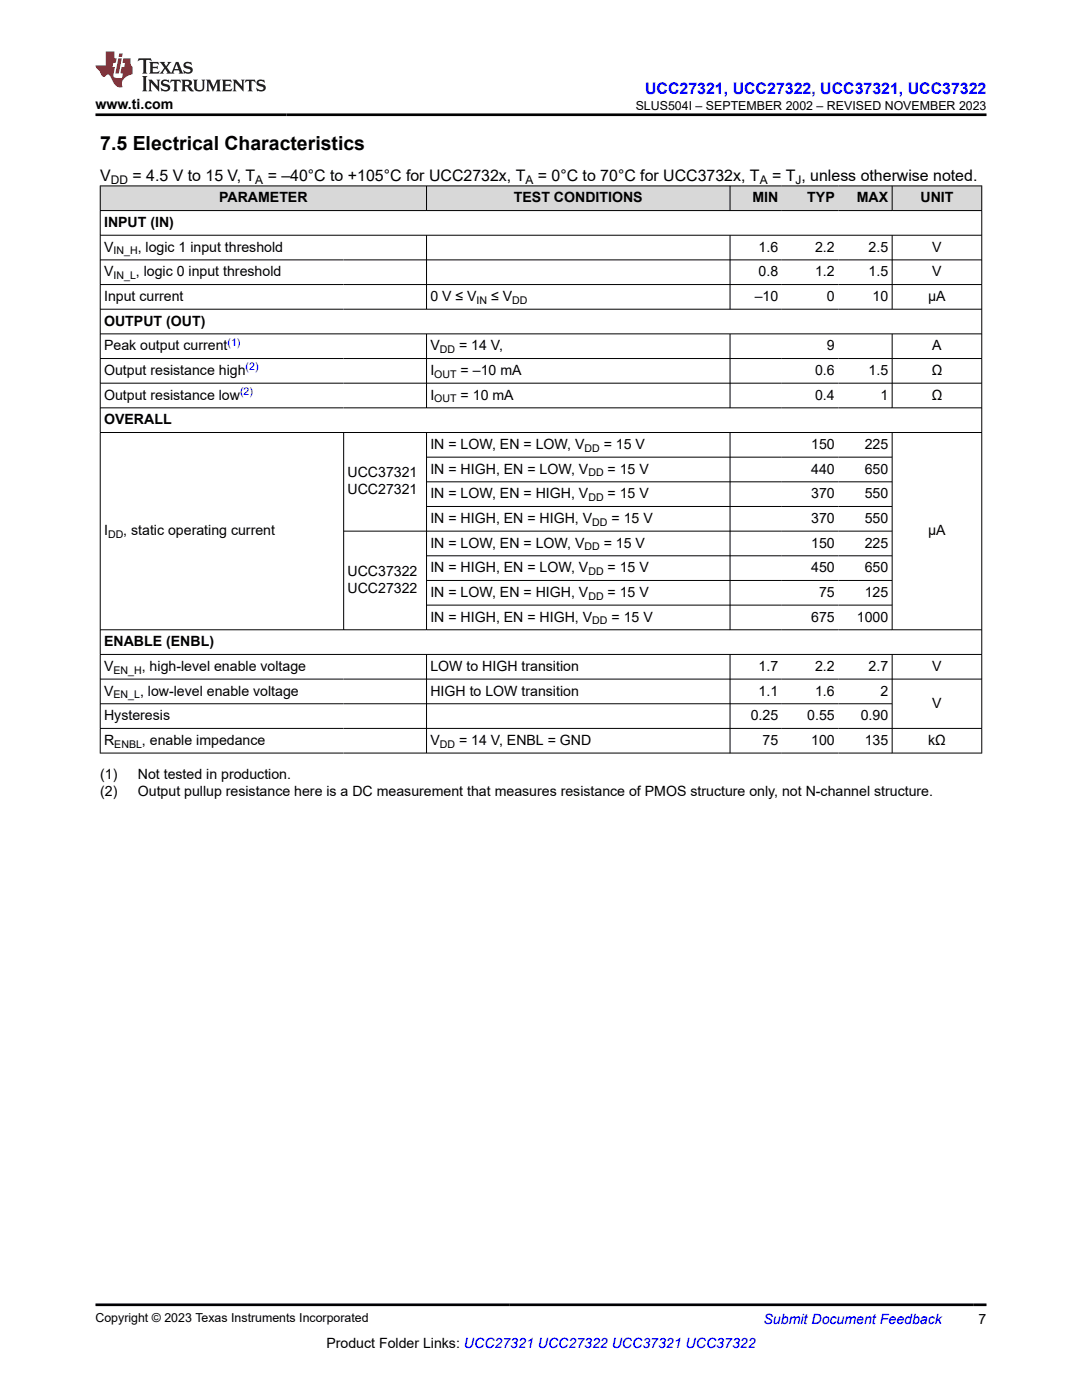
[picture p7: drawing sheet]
<svg xmlns="http://www.w3.org/2000/svg" width="216mm" height="279mm" viewBox="0 0 216 279" stroke-linecap="round" stroke-linejoin="round" font-family="sans-serif">
<defs><g id="words">
<text font-size="3.9" x="20" y="29.9">7.5 Electrical Characteristics</text>
<text font-size="3.2" fill="#00f" x="128.7" y="18.7">UCC27321, UCC27322, UCC37321, UCC37322</text>
<g font-size="3.2">
<text x="20" y="36.1">V</text>
<text x="26.4" y="36.1">= 4.5 V to 15 V, T</text>
<text x="53.4" y="36.1">= –40°C to +105°C for UCC2732x, T</text>
<text x="107.3" y="36.1">= 0°C to 70°C for UCC3732x, T</text>
<text x="154.1" y="36.1">= T , unless otherwise noted.</text>
</g>
<g font-size="2.8">
<text x="19" y="21.8">www.ti.com</text>
<text x="43.7" y="40.4">PARAMETER</text>
<text x="102.5" y="40.4">TEST CONDITIONS</text>
<text x="150.1" y="40.4">MIN</text>
<text x="161.1" y="40.4">TYP</text>
<text x="171" y="40.4">MAX</text>
<text x="183.7" y="40.4">UNIT</text>
<text x="20.8" y="45.3">INPUT (IN)</text>
<text x="20.8" y="50.2">V</text>
<text x="27.5" y="50.2">, logic 1 input threshold</text>
<text x="151.4" y="50.2">1.6</text>
<text x="162.6" y="50.2">2.2</text>
<text x="173.3" y="50.2">2.5</text>
<text x="186" y="50.2">V</text>
<text x="20.8" y="55.1">V</text>
<text x="27.1" y="55.1">, logic 0 input threshold</text>
<text x="151.4" y="55.1">0.8</text>
<text x="162.6" y="55.1">1.2</text>
<text x="173.3" y="55.1">1.5</text>
<text x="186" y="55.1">V</text>
<text x="20.8" y="60.1">Input current</text>
<text x="20.8" y="65">OUTPUT (OUT)</text>
<text x="85.9" y="60.1">0 V ≤ V</text>
<text x="98" y="60.1">≤ V</text>
<text x="150.6" y="60.1">–10</text>
<text x="165" y="60.1">0</text>
<text x="174.1" y="60.1">10</text>
<text x="185.2" y="60.1">µA</text>
<text x="20.8" y="69.9">Peak output current</text>
<text x="85.9" y="69.9">V</text>
<text x="91.6" y="69.9">= 14 V,</text>
<text x="165" y="69.9">9</text>
<text x="186" y="69.9">A</text>
<text x="20.8" y="74.8">Output resistance high</text>
<text x="85.9" y="74.8">I</text>
<text x="91.9" y="74.8">= –10 mA</text>
<text x="162.6" y="74.8">0.6</text>
<text x="173.3" y="74.8">1.5</text>
<text x="185.9" y="74.8">Ω</text>
<text x="20.8" y="79.7">Output resistance low</text>
<text x="85.9" y="79.7">I</text>
<text x="91.9" y="79.7">= 10 mA</text>
<text x="162.6" y="79.7">0.4</text>
<text x="175.7" y="79.7">1</text>
<text x="185.9" y="79.7">Ω</text>
<text x="20.8" y="84.7">OVERALL</text>
<text x="85.9" y="89.6">IN = LOW, EN = LOW, V</text>
<text x="120.5" y="89.6">= 15 V</text>
<text x="161.9" y="89.6">150</text>
<text x="172.5" y="89.6">225</text>
<text x="69.3" y="95.3">UCC37321</text>
<text x="85.9" y="94.5">IN = HIGH, EN = LOW, V</text>
<text x="121.2" y="94.5">= 15 V</text>
<text x="161.9" y="94.5">440</text>
<text x="172.5" y="94.5">650</text>
<text x="69.3" y="98.7">UCC27321</text>
<text x="85.9" y="99.4">IN = LOW, EN = HIGH, V</text>
<text x="121.2" y="99.4">= 15 V</text>
<text x="161.9" y="99.4">370</text>
<text x="172.5" y="99.4">550</text>
<text x="20.8" y="106.8">I</text>
<text x="24.6" y="106.8">, static operating current</text>
<text x="85.9" y="104.4">IN = HIGH, EN = HIGH, V</text>
<text x="122" y="104.4">= 15 V</text>
<text x="161.9" y="104.4">370</text>
<text x="172.5" y="104.4">550</text>
<text x="185.2" y="106.8">µA</text>
<text x="85.9" y="109.3">IN = LOW, EN = LOW, V</text>
<text x="120.5" y="109.3">= 15 V</text>
<text x="161.9" y="109.3">150</text>
<text x="172.5" y="109.3">225</text>
<text x="69.3" y="115">UCC37322</text>
<text x="69.3" y="118.3">UCC27322</text>
<text x="85.9" y="114.2">IN = HIGH, EN = LOW, V</text>
<text x="85.9" y="119.1">IN = LOW, EN = HIGH, V</text>
<text x="121.2" y="114.2">= 15 V</text>
<text x="121.2" y="119.1">= 15 V</text>
<text x="161.9" y="114.2">450</text>
<text x="163.4" y="119.1">75</text>
<text x="172.5" y="114.2">650</text>
<text x="172.5" y="119.1">125</text>
<text x="85.9" y="124">IN = HIGH, EN = HIGH, V</text>
<text x="122" y="124">= 15 V</text>
<text x="161.9" y="124">675</text>
<text x="171" y="124">1000</text>
<text x="20.8" y="129">ENABLE (ENBL)</text>
<text x="20.8" y="133.9">V</text>
<text x="28.3" y="133.9">, high-level enable voltage</text>
<text x="85.9" y="133.9">LOW to HIGH transition</text>
<text x="151.4" y="133.9">1.7</text>
<text x="162.6" y="133.9">2.2</text>
<text x="173.3" y="133.9">2.7</text>
<text x="186" y="133.9">V</text>
<text x="20.8" y="138.8">V</text>
<text x="20.8" y="143.7">Hysteresis</text>
<text x="27.9" y="138.8">, low-level enable voltage</text>
<text x="85.9" y="138.8">HIGH to LOW transition</text>
<text x="149.8" y="143.7">0.25</text>
<text x="151.4" y="138.8">1.1</text>
<text x="161.1" y="143.7">0.55</text>
<text x="162.6" y="138.8">1.6</text>
<text x="171.8" y="143.7">0.90</text>
<text x="175.7" y="138.8">2</text>
<text x="186" y="141.3">V</text>
<text x="20.8" y="148.6">R</text>
<text x="28.3" y="148.6">, enable impedance</text>
<text x="85.9" y="148.6">V</text>
<text x="91.6" y="148.6">= 14 V, ENBL = GND</text>
<text x="152.2" y="148.6">75</text>
<text x="161.9" y="148.6">100</text>
<text x="172.5" y="148.6">135</text>
<text x="185.2" y="148.6">kΩ</text>
<text x="20" y="155.4">(1)</text>
<text x="27.5" y="155.4">Not tested in production.</text>
<text x="20" y="158.8">(2)</text>
<text x="27.5" y="158.8">Output pullup resistance here is a DC measurement that measures resistance of PMOS structure only, not N-channel structure.</text>
<text x="65.1" y="269">Product Folder Links: UCC27321 UCC27322 UCC37321 UCC37322</text>
<text x="195.3" y="264.2">7</text>
</g>
<text font-size="2.8" fill="#00f" x="152.4" y="264.2">Submit Document Feedback</text>
<g font-size="2.5">
<text x="126.9" y="21.9">SLUS504I – SEPTEMBER 2002 – REVISED NOVEMBER 2023</text>
<text x="19" y="263.9">Copyright © 2023 Texas Instruments Incorporated</text>
</g>
<g font-size="2.4">
<text x="22.1" y="36.7">DD</text>
<text x="50.9" y="36.7">A</text>
<text x="104.8" y="36.7">A</text>
<text x="151.6" y="36.7">A</text>
<text x="158.7" y="36.7">J</text>
</g>
<g font-size="2.1">
<text x="22.6" y="50.8">IN_H</text>
<text x="22.6" y="55.7">IN_L</text>
<text x="95.1" y="60.6">IN</text>
<text x="102.2" y="60.6">DD</text>
<text x="87.8" y="70.5">DD</text>
<text x="86.7" y="75.4">OUT</text>
<text x="86.7" y="80.3">OUT</text>
<text x="116.6" y="90.2">DD</text>
<text x="117.4" y="95.1">DD</text>
<text x="117.4" y="100">DD</text>
<text x="21.6" y="107.4">DD</text>
<text x="118.2" y="104.9">DD</text>
<text x="116.6" y="109.8">DD</text>
<text x="117.4" y="114.8">DD</text>
<text x="117.4" y="119.7">DD</text>
<text x="118.2" y="124.6">DD</text>
<text x="22.6" y="134.4">EN_H</text>
<text x="22.6" y="139.4">EN_L</text>
<text x="22.8" y="149.2">ENBL</text>
<text x="87.8" y="149.2">DD</text>
</g>
<g font-size="2.1" fill="#00f">
<text x="45.4" y="69">(1)</text>
<text x="49" y="73.9">(2)</text>
<text x="47.9" y="78.8">(2)</text>
</g>
</g></defs>
<g fill="#d8d8d8">
<path d="M20 37.1h175.9v4.9h-175.9z" fill-rule="evenodd"/>
<path d="M20.1 37.2h64.9v4.8h-64.9z" fill-rule="evenodd"/>
<path d="M85.2 37.2h60.4v4.8h-60.4z" fill-rule="evenodd"/>
<path d="M145.7 37.2h10.3v4.8h-10.3z" fill-rule="evenodd"/>
<path d="M156 37.2h11.3v4.8h-11.3z" fill-rule="evenodd"/>
<path d="M167.3 37.2h10.7v4.8h-10.7z" fill-rule="evenodd"/>
<path d="M178.1 37.2h17.7v4.8h-17.7z" fill-rule="evenodd"/>
</g>
<g fill="none" stroke="#000" stroke-width=".2">
<path d="M19.9 37.1h176.1M20 37v113.4M85.1 37v5.1M145.7 37v5.1M178 37v5.1M195.9 37v113.4M19.9 42h176.1M19.9 46.9h176.1M19.9 51.9h176.1M19.9 56.8h176.1M85.1 46.9v14.9M145.7 46.9v14.9"/>
<path d="M178 46.9v14.9M19.9 61.7h176.1M19.9 66.6h176.1M19.9 71.6h176.1M19.9 76.5h176.1M85.1 66.6v14.9M145.7 66.6v14.9M178 66.6v14.9M19.9 81.4h176.1M19.9 86.3h176.1M68.6 86.3v39.4M85.1 86.3v39.4"/>
<path d="M85.1 91.2h93M85.1 96.2h93M145.7 86.3v39.4M178 86.3v39.4M68.6 106h109.5M85.1 101.1h93M85.1 110.9h93M85.1 115.8h93M19.9 125.7h176.1M19.9 130.6h176.1M19.9 135.5h176.1M85.1 130.6v19.8"/>
<path d="M85.1 120.8h93M145.7 130.6v19.8M178 130.6v19.8M19.9 140.4h158.2M19.9 145.4h176.1M19.9 150.3h176.1"/>
</g>
<path d="M27.7 11.6l-.2 .6 .5-.2h.6v.1v2.2l-.2 .4h1l-.2-.4v-2.2v-.1h.5l.5 .2-.1-.6zM29.8 12.4l.2 .3v1.6l-.2 .4h1.9l.1-.6a1.08 1.08 0 0 1-1.3 .2v-.7h.6l.4 .2v-.7l-.4 .2h-.6v-.5l.2-.2a1 1 0 0 1 1 .3l-.1-.5zM31.8 12.4l1 1.1-1 1.2h.9l-.2-.2 .4-.8 .5 .8-.2 .2h1.6l-.2-.2 .1-.5h1l.1 .5-.1 .2h.9l-.2-.4-.8-1.9h-.5l-1 2.1-.8-1.1 .9-1h-.8l.2 .2-.5 .6-.3-.6 .1-.2zM35.2 12.8l.4 1h-.8zM36.8 12.5a.65 .65 0 0 0-.2 .7 .65 .65 0 0 0 .6 .5l.7 .1 .1 .3a.79 .79 0 0 1-.7 .4 .79 .79 0 0 1-.7-.5l.1 .7 .2-.1a.93 .93 0 0 0 1.1 0 .93 .93 0 0 0 .4-.9 1.46 1.46 0 0 0-1.2-.6l-.1-.3a1.09 1.09 0 0 1 1.2 .2l-.2-.6-.1 .1-.6-.2zM28.4 15.2l.2 .4v2.2l-.2 .4h1l-.2-.4v-2.2l.2-.4zM29.6 15.9l.2 .4v1.5l-.2 .4h.8l-.3-.4v-1.3l1.7 1.8v-2l.2-.4h-.8l.2 .2 .1 1.1-1.2-1.3zM32.3 16a.65 .65 0 0 0-.2 .8 .65 .65 0 0 0 .7 .4l.6 .2 .1 .2a.79 .79 0 0 1-.7 .4 .79 .79 0 0 1-.7-.5l.1 .7 .2-.1a.93 .93 0 0 0 1.1 .1 .93 .93 0 0 0 .4-1 1.46 1.46 0 0 0-1.2-.5l-.1-.4a1.09 1.09 0 0 1 1.2 .2l-.2-.6-.1 .1-.6-.1zM34.1 15.9l-.1 .6a.63 .63 0 0 1 .7-.3l.1 1.6-.3 .4h1l-.2-.4v-1.6a.66 .66 0 0 1 .8 .3l-.1-.6zM36.2 15.9l.2 .4v1.5l-.2 .4h.9l-.2-.2v-.7h.5l.1 .2a.79 .79 0 0 0 1.2 .6l-1-.9a.61 .61 0 0 0 .6-.6 .61 .61 0 0 0-.5-.7zM36.9 16.2h.2a.47 .47 0 0 1 .5 .1 .47 .47 0 0 1 .1 .5l-.2 .1-.6 .1zM38.5 15.9l.2 .2a2.27 2.27 0 0 0 .4 2 1.04 1.04 0 0 0 1.7-.7v-1.3l.2-.2h-.8l.2 .4v1.1a.6 .6 0 0 1-.6 .6 .6 .6 0 0 1-.6-.6v-1.1l.3-.4zM41.1 15.9l.2 .4v1.5l-.2 .4h.7l-.2-.4v-1.4l.9 1.9 .8-1.9v1.4l-.2 .4h1l-.3-.4v-1.5l.3-.4h-.8l-.7 1.5-.7-1.5zM44.3 15.9l.2 .4v1.5l-.2 .4h1.9l.1-.6a1.09 1.09 0 0 1-1.3 .2v-.7h.6l.4 .2v-.6l-.4 .2h-.6v-.6l.2-.1a1.01 1.01 0 0 1 1 .3l-.1-.6zM46.4 15.9l.3 .4v1.5l-.3 .4h.8l-.2-.4v-1.3l1.6 1.8v-2l.2-.4h-.7l.2 .2v1.1l-1.2-1.3zM49 15.9l-.1 .6a.63 .63 0 0 1 .8-.3v1.6l-.3 .4h1l-.2-.4v-1.6a.66 .66 0 0 1 .8 .3l-.1-.6zM51.4 16a.65 .65 0 0 0-.2 .8 .65 .65 0 0 0 .6 .4l.6 .2 .2 .2a.79 .79 0 0 1-.8 .4 .79 .79 0 0 1-.6-.5l.1 .7 .2-.1a.93 .93 0 0 0 1 .1 .93 .93 0 0 0 .5-1 1.46 1.46 0 0 0-1.3-.5l-.1-.4a1.09 1.09 0 0 1 1.3 .2l-.2-.6-.2 .1-.5-.1z" fill="#231f20"/>
<path d="M21.1 10.3v2.7h-2.1l.1 .4 .9 1a.95 .95 0 0 0 .9 .9 .59 .59 0 0 1 .6-.4 .59 .59 0 0 1 .5 .3l.4 .8a1.59 1.59 0 0 0 2.1 1.4 1.61 1.61 0 0 1 1-2.3l1-.3-.1-1.5a1.59 1.59 0 0 1-.4-1.7h-1.4l-.2 .9h.5l-.1 .9h-.5l-.2 .9v.3l.4 .1-.2 .9h-.6a.73 .73 0 0 1-1.1-.7l.3-1.5h-.5l.2-.9h.5l.2-.9h-.5v-1.3zM23.6 11.6l-.6 3.1h.7l.6-3.1zM23.8 10.7l-.1 .6h.7l.1-.6z" fill="#ed1c24"/>
<path d="M19 22.9h177.8M19 260.4h177.8" fill="none" stroke="#000" stroke-width=".53"/>
<use href="#words"/>
</svg>
